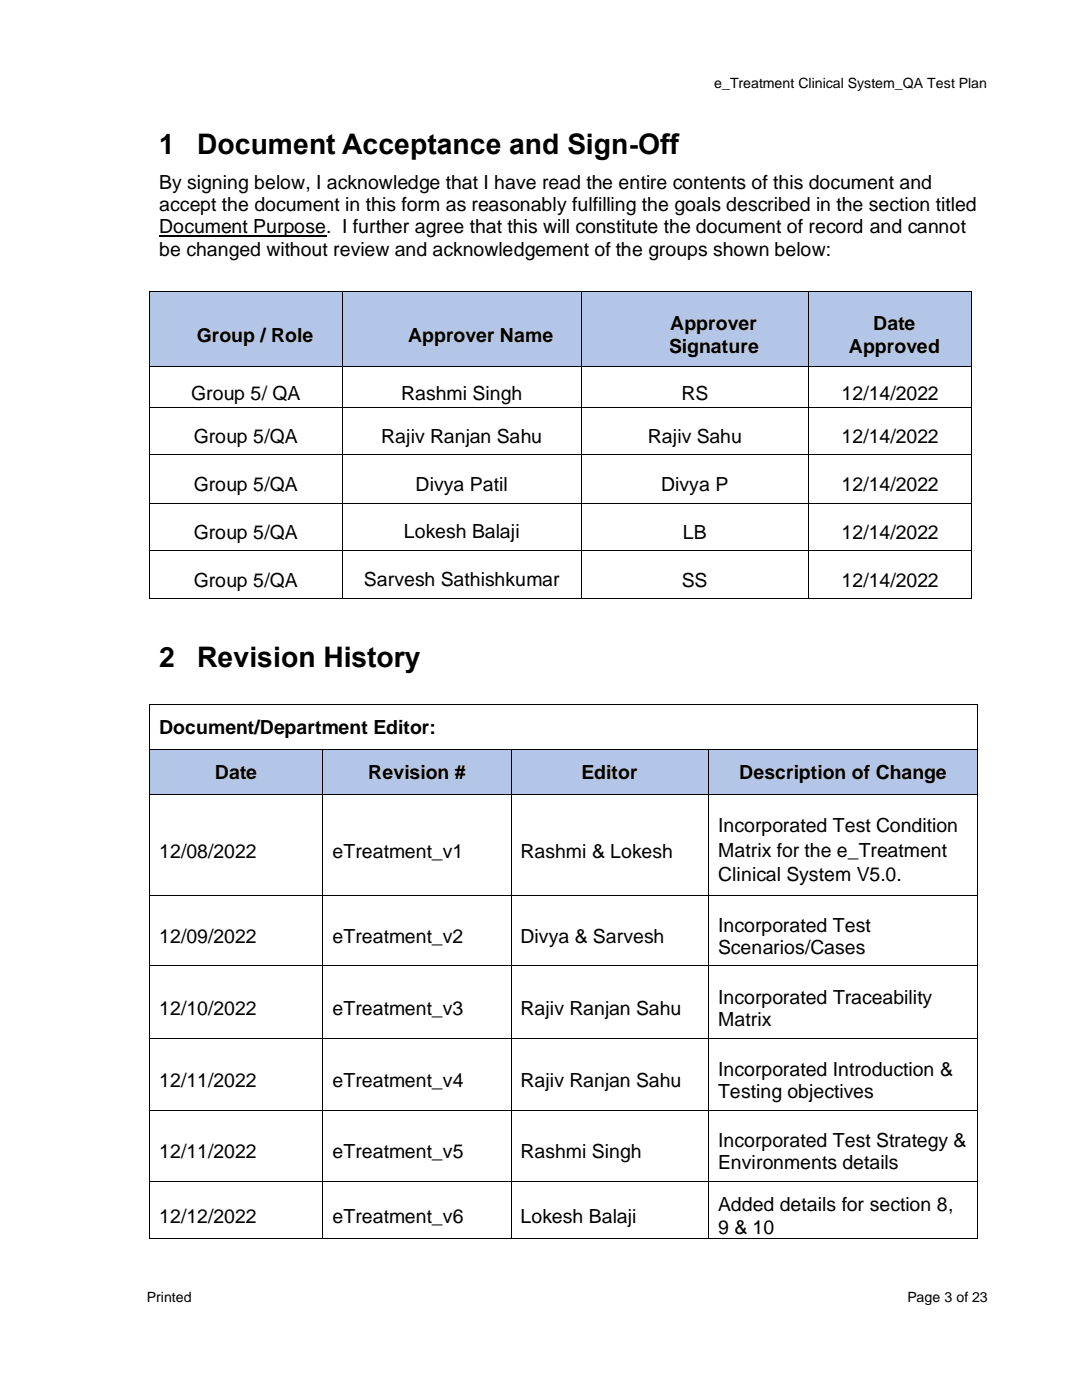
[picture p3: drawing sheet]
<svg xmlns="http://www.w3.org/2000/svg" width="216mm" height="279mm" viewBox="0 0 216 279" stroke-linecap="round" stroke-linejoin="round" font-family="sans-serif">
<defs><g id="words">
<g font-size="5.6">
<text x="31.8" y="30.7">1</text>
<text x="39.4" y="30.7">Document Acceptance and Sign-Off</text>
<text x="31.8" y="133">2</text>
<text x="39.4" y="133">Revision History</text>
</g>
<g font-size="3.9">
<text x="31.8" y="37.7">By signing below, I acknowledge that I have read the entire contents of this document and</text>
<text x="31.8" y="42.2">accept the document in this form as reasonably fulfilling the goals described in the section titled</text>
<text x="31.8" y="46.6">Document Purpose. I further agree that this will constitute the document of record and cannot</text>
<text x="31.8" y="51.1">be changed without review and acknowledgement of the groups shown below:</text>
<text x="133.8" y="65.9">Approver</text>
<text x="174.3" y="65.9">Date</text>
<text x="39.3" y="68.2">Group / Role</text>
<text x="81.4" y="68.2">Approver Name</text>
<text x="133.5" y="70.4">Signature</text>
<text x="169.4" y="70.4">Approved</text>
<text x="38.1" y="79.8">Group 5/ QA</text>
<text x="80" y="79.8">Rashmi Singh</text>
<text x="136" y="79.8">RS</text>
<text x="167.9" y="79.8">12/14/2022</text>
<text x="38.6" y="88.5">Group 5/QA</text>
<text x="76.1" y="88.5">Rajiv Ranjan Sahu</text>
<text x="129.3" y="88.5">Rajiv Sahu</text>
<text x="167.9" y="88.5">12/14/2022</text>
<text x="38.6" y="98">Group 5/QA</text>
<text x="82.9" y="98">Divya Patil</text>
<text x="131.9" y="98">Divya P</text>
<text x="167.9" y="98">12/14/2022</text>
<text x="38.6" y="107.6">Group 5/QA</text>
<text x="80.6" y="107.5">Lokesh Balaji</text>
<text x="136.2" y="107.6">LB</text>
<text x="167.9" y="107.6">12/14/2022</text>
<text x="38.6" y="117.2">Group 5/QA</text>
<text x="72.6" y="117">Sarvesh Sathishkumar</text>
<text x="136" y="117.2">SS</text>
<text x="167.9" y="117.2">12/14/2022</text>
<text x="31.8" y="146.4">Document/Department Editor:</text>
<text x="42.9" y="155.5">Date</text>
<text x="73.5" y="155.5">Revision #</text>
<text x="116" y="155.5">Editor</text>
<text x="147.5" y="155.5">Description of Change</text>
<text x="143.3" y="166.1">Incorporated Test Condition</text>
<text x="31.8" y="171.2">12/08/2022</text>
<text x="66.4" y="171.2">eTreatment_v1</text>
<text x="103.9" y="171.2">Rashmi &amp; Lokesh</text>
<text x="143.3" y="171">Matrix for the e_Treatment</text>
<text x="143.3" y="175.8">Clinical System V5.0.</text>
<text x="143.3" y="186">Incorporated Test</text>
<text x="31.8" y="188.2">12/09/2022</text>
<text x="66.4" y="188.2">eTreatment_v2</text>
<text x="103.9" y="188.2">Divya &amp; Sarvesh</text>
<text x="143.3" y="190.4">Scenarios/Cases</text>
<text x="31.8" y="202.6">12/10/2022</text>
<text x="66.4" y="202.6">eTreatment_v3</text>
<text x="103.9" y="202.6">Rajiv Ranjan Sahu</text>
<text x="143.3" y="200.3">Incorporated Traceability</text>
<text x="143.3" y="204.8">Matrix</text>
<text x="143.3" y="214.7">Incorporated Introduction &amp;</text>
<text x="31.8" y="216.9">12/11/2022</text>
<text x="66.4" y="216.9">eTreatment_v4</text>
<text x="103.9" y="216.9">Rajiv Ranjan Sahu</text>
<text x="143.3" y="219.1">Testing objectives</text>
<text x="31.8" y="231.1">12/11/2022</text>
<text x="66.4" y="231.1">eTreatment_v5</text>
<text x="103.9" y="231.1">Rashmi Singh</text>
<text x="143.3" y="228.9">Incorporated Test Strategy &amp;</text>
<text x="143.3" y="233.3">Environments details</text>
<text x="31.8" y="244">12/12/2022</text>
<text x="66.4" y="244">eTreatment_v6</text>
<text x="103.9" y="244">Lokesh Balaji</text>
<text x="143.3" y="241.7">Added details for section 8,</text>
<text x="143.3" y="246.2">9 &amp; 10</text>
</g>
<g font-size="2.8">
<text x="142.5" y="17.5">e_Treatment Clinical System_QA Test Plan</text>
<text x="29.3" y="259.8">Printed</text>
<text x="181.1" y="259.8">Page 3 of 23</text>
</g>
</g></defs>
<path d="M31.8 47.2h33.3" fill="none" stroke="#000" stroke-width=".26"/>
<g fill="#b4c6e7">
<path d="M29.9 58.2h38.3v14.9h-38.3z" fill-rule="evenodd"/>
<path d="M31.8 62.4h34.5v6.6h-34.5z" fill-rule="evenodd"/>
<path d="M68.4 58.2h47.4v14.9h-47.4z" fill-rule="evenodd"/>
<path d="M70.2 62.4h43.8v6.6h-43.8z" fill-rule="evenodd"/>
<path d="M116 58.2h45.2v14.9h-45.2z" fill-rule="evenodd"/>
<path d="M117.9 60.2h41.4v6.5h-41.4z" fill-rule="evenodd"/>
<path d="M117.9 66.7h41.4v4.5h-41.4z" fill-rule="evenodd"/>
<path d="M161.4 58.2h32.4v14.9h-32.4z" fill-rule="evenodd"/>
<path d="M163.2 60.2h28.7v6.5h-28.7z" fill-rule="evenodd"/>
<path d="M163.2 66.7h28.7v4.5h-28.7z" fill-rule="evenodd"/>
</g>
<g fill="#000">
<path d="M29.7 58h.2v.2h-.2z" fill-rule="evenodd"/>
<path d="M29.7 58h.2v.2h-.2z" fill-rule="evenodd"/>
<path d="M68.2 58h.2v.2h-.2z" fill-rule="evenodd"/>
<path d="M115.8 58h.2v.2h-.2z" fill-rule="evenodd"/>
<path d="M161.2 58h.2v.2h-.2z" fill-rule="evenodd"/>
<path d="M193.8 58h.1v.2h-.1z" fill-rule="evenodd"/>
<path d="M193.8 58h.1v.2h-.1z" fill-rule="evenodd"/>
<path d="M29.7 73.1h.2v.2h-.2z" fill-rule="evenodd"/>
<path d="M68.2 73.1h.2v.2h-.2z" fill-rule="evenodd"/>
<path d="M115.8 73.1h.2v.2h-.2z" fill-rule="evenodd"/>
<path d="M161.2 73.1h.2v.2h-.2z" fill-rule="evenodd"/>
<path d="M193.8 73.1h.1v.2h-.1z" fill-rule="evenodd"/>
<path d="M29.7 81.3h.2v.1h-.2z" fill-rule="evenodd"/>
<path d="M29.7 90.6h.2v.2h-.2z" fill-rule="evenodd"/>
<path d="M68.2 81.3h.2v.1h-.2z" fill-rule="evenodd"/>
<path d="M68.2 90.6h.2v.2h-.2z" fill-rule="evenodd"/>
<path d="M115.8 81.3h.2v.1h-.2z" fill-rule="evenodd"/>
<path d="M115.8 90.6h.2v.2h-.2z" fill-rule="evenodd"/>
<path d="M161.2 81.3h.2v.1h-.2z" fill-rule="evenodd"/>
<path d="M161.2 90.6h.2v.2h-.2z" fill-rule="evenodd"/>
<path d="M193.8 81.3h.1v.1h-.1z" fill-rule="evenodd"/>
<path d="M193.8 90.6h.1v.2h-.1z" fill-rule="evenodd"/>
<path d="M29.7 100.3h.2v.2h-.2z" fill-rule="evenodd"/>
<path d="M29.7 109.8h.2v.2h-.2z" fill-rule="evenodd"/>
<path d="M29.7 119.4h.2v.1h-.2z" fill-rule="evenodd"/>
<path d="M29.7 119.4h.2v.1h-.2z" fill-rule="evenodd"/>
<path d="M68.2 100.3h.2v.2h-.2z" fill-rule="evenodd"/>
<path d="M68.2 109.8h.2v.2h-.2z" fill-rule="evenodd"/>
<path d="M68.2 119.4h.2v.1h-.2z" fill-rule="evenodd"/>
<path d="M115.8 100.3h.2v.2h-.2z" fill-rule="evenodd"/>
<path d="M115.8 109.8h.2v.2h-.2z" fill-rule="evenodd"/>
<path d="M115.8 119.4h.2v.1h-.2z" fill-rule="evenodd"/>
<path d="M161.2 100.3h.2v.2h-.2z" fill-rule="evenodd"/>
<path d="M161.2 109.8h.2v.2h-.2z" fill-rule="evenodd"/>
<path d="M161.2 119.4h.2v.1h-.2z" fill-rule="evenodd"/>
<path d="M193.8 100.3h.1v.2h-.1z" fill-rule="evenodd"/>
<path d="M193.8 109.8h.1v.2h-.1z" fill-rule="evenodd"/>
<path d="M193.8 119.4h.1v.1h-.1z" fill-rule="evenodd"/>
<path d="M193.8 119.4h.1v.1h-.1z" fill-rule="evenodd"/>
<path d="M29.7 140.4h.2v.2h-.2z" fill-rule="evenodd"/>
<path d="M29.7 140.4h.2v.2h-.2z" fill-rule="evenodd"/>
<path d="M194.9 140.4h.2v.2h-.2z" fill-rule="evenodd"/>
<path d="M194.9 140.4h.2v.2h-.2z" fill-rule="evenodd"/>
</g>
<g fill="none" stroke="#000" stroke-width=".2">
<path d="M29.8 58.2v14.9M29.9 58.1h38.3M68.3 58.2v14.9M68.4 58.1h47.4M115.9 58.2v14.9M116 58.1h45.2M161.3 58.2v14.9M161.4 58.1h32.4M193.8 58.2v14.9M29.8 73.3v8M29.9 73.2h38.3M68.3 73.3v8"/>
<path d="M68.4 73.2h47.4M115.9 73.3v8M116 73.2h45.2M161.3 73.3v8M161.4 73.2h32.4M193.8 73.3v8M29.8 81.4v9.2M29.8 90.8v9.5M29.9 81.3h38.3M29.9 90.7h38.3M68.3 81.4v9.2M68.3 90.8v9.5"/>
<path d="M68.4 81.3h47.4M68.4 90.7h47.4M115.9 81.4v9.2M115.9 90.8v9.5M116 81.3h45.2M116 90.7h45.2M161.3 81.4v9.2M161.3 90.8v9.5M161.4 81.3h32.4M161.4 90.7h32.4M193.8 81.4v9.2M193.8 90.8v9.5"/>
<path d="M29.8 100.5v9.3M29.8 110v9.4M29.9 100.4h38.3M29.9 109.9h38.3M29.9 119.5h38.3M68.3 100.5v9.3M68.3 110v9.4M68.4 100.4h47.4M68.4 109.9h47.4M68.4 119.5h47.4M115.9 100.5v9.3M115.9 110v9.4"/>
<path d="M116 100.4h45.2M116 109.9h45.2M116 119.5h45.2M161.3 100.5v9.3M161.3 110v9.4M161.4 100.4h32.4M161.4 109.9h32.4M161.4 119.5h32.4M193.8 100.5v9.3M193.8 110v9.4M29.8 140.6v8.8M29.9 140.5h165"/>
<path d="M195 140.6v8.8"/>
</g>
<g fill="#b4c6e7">
<path d="M29.9 149.6h34.4v8.9h-34.4z" fill-rule="evenodd"/>
<path d="M31.8 149.6h30.7v6.6h-30.7z" fill-rule="evenodd"/>
<path d="M64.5 149.6h37.4v8.9h-37.4z" fill-rule="evenodd"/>
<path d="M66.4 149.6h33.7v6.6h-33.7z" fill-rule="evenodd"/>
<path d="M102.1 149.6h39.2v8.9h-39.2z" fill-rule="evenodd"/>
<path d="M103.9 149.6h35.5v6.6h-35.5z" fill-rule="evenodd"/>
<path d="M141.4 149.6h53.5v8.9h-53.5z" fill-rule="evenodd"/>
<path d="M143.3 149.6h49.8v6.6h-49.8z" fill-rule="evenodd"/>
</g>
<g fill="#000">
<path d="M29.7 149.4h.2v.2h-.2z" fill-rule="evenodd"/>
<path d="M29.7 158.5h.2v.2h-.2z" fill-rule="evenodd"/>
<path d="M64.3 149.4h.2v.2h-.2z" fill-rule="evenodd"/>
<path d="M64.3 158.5h.2v.2h-.2z" fill-rule="evenodd"/>
<path d="M101.9 149.4h.2v.2h-.2z" fill-rule="evenodd"/>
<path d="M101.9 158.5h.2v.2h-.2z" fill-rule="evenodd"/>
<path d="M141.3 149.4h.1v.2h-.1z" fill-rule="evenodd"/>
<path d="M141.3 158.5h.1v.2h-.1z" fill-rule="evenodd"/>
<path d="M194.9 149.4h.2v.2h-.2z" fill-rule="evenodd"/>
<path d="M194.9 158.5h.2v.2h-.2z" fill-rule="evenodd"/>
<path d="M29.7 178.6h.2v.1h-.2z" fill-rule="evenodd"/>
<path d="M64.3 178.6h.2v.1h-.2z" fill-rule="evenodd"/>
<path d="M101.9 178.6h.2v.1h-.2z" fill-rule="evenodd"/>
<path d="M141.3 178.6h.1v.1h-.1z" fill-rule="evenodd"/>
<path d="M194.9 178.6h.2v.1h-.2z" fill-rule="evenodd"/>
<path d="M29.7 192.7h.2v.2h-.2z" fill-rule="evenodd"/>
<path d="M64.3 192.7h.2v.2h-.2z" fill-rule="evenodd"/>
<path d="M101.9 192.7h.2v.2h-.2z" fill-rule="evenodd"/>
<path d="M141.3 192.7h.1v.2h-.1z" fill-rule="evenodd"/>
<path d="M194.9 192.7h.2v.2h-.2z" fill-rule="evenodd"/>
<path d="M29.7 207.2h.2v.2h-.2z" fill-rule="evenodd"/>
<path d="M64.3 207.2h.2v.2h-.2z" fill-rule="evenodd"/>
<path d="M101.9 207.2h.2v.2h-.2z" fill-rule="evenodd"/>
<path d="M141.3 207.2h.1v.2h-.1z" fill-rule="evenodd"/>
<path d="M194.9 207.2h.2v.2h-.2z" fill-rule="evenodd"/>
<path d="M29.7 221.4h.2v.2h-.2z" fill-rule="evenodd"/>
<path d="M29.7 235.7h.2v.2h-.2z" fill-rule="evenodd"/>
<path d="M64.3 221.4h.2v.2h-.2z" fill-rule="evenodd"/>
<path d="M64.3 235.7h.2v.2h-.2z" fill-rule="evenodd"/>
<path d="M101.9 221.4h.2v.2h-.2z" fill-rule="evenodd"/>
<path d="M101.9 235.7h.2v.2h-.2z" fill-rule="evenodd"/>
<path d="M141.3 221.4h.1v.2h-.1z" fill-rule="evenodd"/>
<path d="M141.3 235.7h.1v.2h-.1z" fill-rule="evenodd"/>
<path d="M194.9 221.4h.2v.2h-.2z" fill-rule="evenodd"/>
<path d="M194.9 235.7h.2v.2h-.2z" fill-rule="evenodd"/>
<path d="M29.7 247.1h.2v.2h-.2z" fill-rule="evenodd"/>
<path d="M29.7 247.1h.2v.2h-.2z" fill-rule="evenodd"/>
<path d="M64.3 247.1h.2v.2h-.2z" fill-rule="evenodd"/>
<path d="M101.9 247.1h.2v.2h-.2z" fill-rule="evenodd"/>
<path d="M141.3 247.1h.1v.2h-.1z" fill-rule="evenodd"/>
<path d="M194.9 247.1h.2v.2h-.2z" fill-rule="evenodd"/>
<path d="M194.9 247.1h.2v.2h-.2z" fill-rule="evenodd"/>
</g>
<g fill="none" stroke="#000" stroke-width=".2">
<path d="M29.8 149.6v8.9M29.8 158.7v19.9M29.9 149.5h34.4M29.9 158.6h34.4M64.4 149.6v8.9M64.4 158.7v19.9M64.5 149.5h37.4M64.5 158.6h37.4M102 149.6v8.9M102 158.7v19.9M102.1 149.5h39.2M102.1 158.6h39.2"/>
<path d="M141.4 149.6v8.9M141.4 158.7v19.9M141.4 149.5h53.5M141.4 158.6h53.5M195 149.6v8.9M195 158.7v19.9M29.8 178.7v14M29.9 178.6h34.4M64.4 178.7v14M64.5 178.6h37.4M102 178.7v14M102.1 178.6h39.2"/>
<path d="M141.4 178.7v14M141.4 178.6h53.5M195 178.7v14M29.8 192.9v14.3M29.9 192.8h34.4M64.4 192.9v14.3M64.5 192.8h37.4M102 192.9v14.3M102.1 192.8h39.2M141.4 192.9v14.3M141.4 192.8h53.5M195 192.9v14.3"/>
<path d="M29.8 207.4v14M29.9 207.3h34.4M64.4 207.4v14M64.5 207.3h37.4M102 207.4v14M102.1 207.3h39.2M141.4 207.4v14M141.4 207.3h53.5M195 207.4v14M29.8 221.6v14.1M29.8 235.9v11.2M29.9 221.5h34.4"/>
<path d="M29.9 235.8h34.4M64.4 221.6v14.1M64.4 235.9v11.2M64.5 221.5h37.4M64.5 235.8h37.4M102 221.6v14.1M102 235.9v11.2M102.1 221.5h39.2M102.1 235.8h39.2M141.4 221.6v14.1M141.4 235.9v11.2M141.4 221.5h53.5"/>
<path d="M141.4 235.8h53.5M195 221.6v14.1M195 235.9v11.2M29.9 247.2h34.4M64.5 247.2h37.4M102.1 247.2h39.2M141.4 247.2h53.5"/>
</g>
<use href="#words"/>
</svg>
